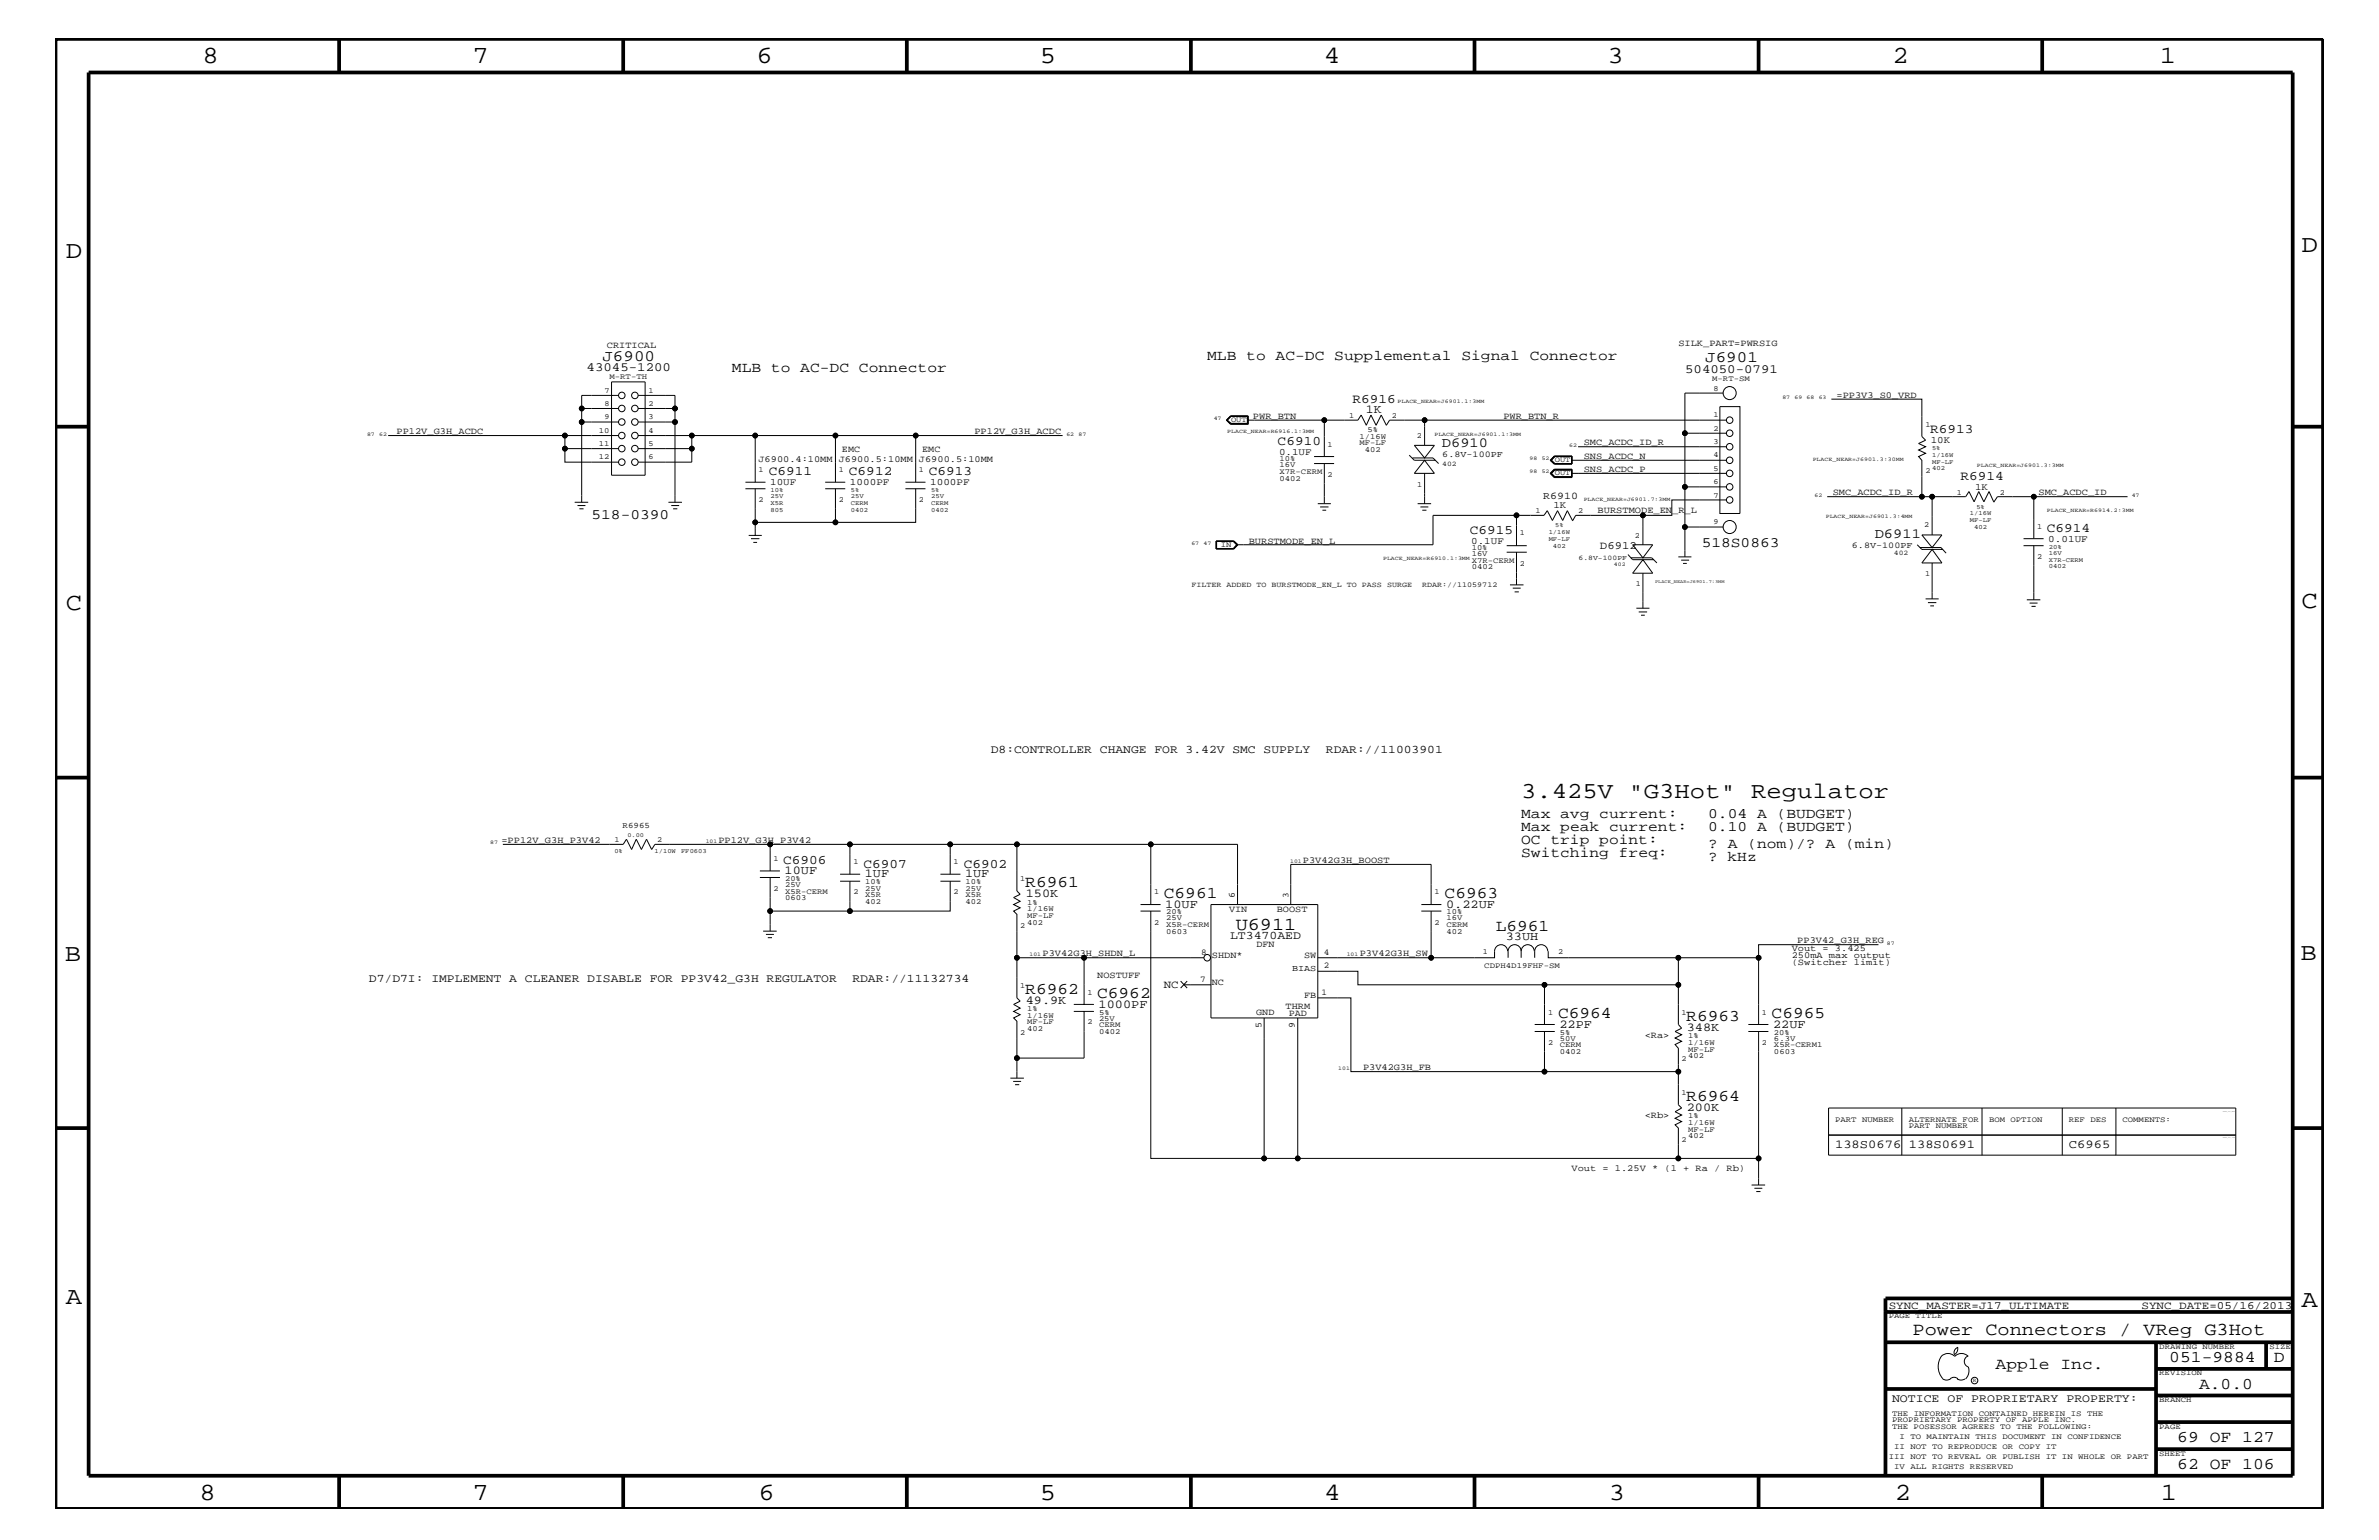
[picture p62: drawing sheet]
<svg xmlns="http://www.w3.org/2000/svg" width="432mm" height="279mm" viewBox="0 0 432 279" stroke-linecap="round" stroke-linejoin="round" font-family="sans-serif">
<defs><g id="words">
<g font-size="4.5">
<text x="36.7" y="11.5">8</text>
<text x="85.8" y="11.5">7</text>
<text x="137.3" y="11.5">6</text>
<text x="188.7" y="11.5">5</text>
<text x="240.3" y="11.5">4</text>
<text x="291.8" y="11.5">3</text>
<text x="343.5" y="11.5">2</text>
<text x="392" y="11.5">1</text>
<text x="11.9" y="46.8">D</text>
<text x="417.7" y="45.7">D</text>
<text x="11.9" y="110.6">C</text>
<text x="417.7" y="110.3">C</text>
<text x="11.8" y="174.3">B</text>
<text x="417.6" y="174.2">B</text>
<text x="11.9" y="236.7">A</text>
<text x="417.7" y="237.1">A</text>
<text x="36.2" y="272.1">8</text>
<text x="85.8" y="272.1">7</text>
<text x="137.7" y="272.1">6</text>
<text x="188.7" y="272.1">5</text>
<text x="240.4" y="272.1">4</text>
<text x="292" y="272.1">3</text>
<text x="343.9" y="272.1">2</text>
<text x="392.2" y="272.1">1</text>
</g>
<text font-size="4.1" x="276.1" y="144.7">3.425V &quot;G3Hot&quot; Regulator</text>
<g font-size="3.3">
<text x="224.3" y="168.7">U6911</text>
<text x="347.1" y="242.3">Power Connectors / VReg G3Hot</text>
</g>
<g font-size="3">
<text x="186.1" y="160.9">R6961</text>
<text x="211.2" y="162.8">C6961</text>
<text x="262.2" y="162.8">C6963</text>
<text x="271.5" y="168.9">L6961</text>
<text x="186.1" y="180.4">R6962</text>
<text x="199.1" y="181">C6962</text>
<text x="282.8" y="184.7">C6964</text>
<text x="306.1" y="185.2">R6963</text>
<text x="321.6" y="184.7">C6965</text>
<text x="306.1" y="199.8">R6964</text>
<text x="362.2" y="248.4">Apple Inc.</text>
<text x="393.7" y="247.1">051-9884</text>
<text x="399.2" y="252">A.0.0</text>
<text x="412.7" y="247.1">D</text>
<text x="395.2" y="261.6">69 OF 127</text>
<text x="395.2" y="266.6">62 OF 106</text>
</g>
<g font-size="2.9">
<text x="109.3" y="65.6">J6900</text>
<text x="309.5" y="65.7">J6901</text>
</g>
<g font-size="2.6">
<text x="219.1" y="65.3">MLB to AC-DC Supplemental Signal Connector</text>
<text x="132.8" y="67.5">MLB to AC-DC Connector</text>
<text x="107.4" y="94.2">518-0390</text>
<text x="308.9" y="99.3">518S0863</text>
<text x="276.1" y="148.4">Max avg current:</text>
<text x="310" y="148.4">0.04 A (BUDGET)</text>
<text x="276.1" y="150.7">Max peak current:</text>
<text x="276.1" y="155.6">Switching freq:</text>
<text x="276.1" y="153.2">OC trip point:</text>
<text x="310" y="153.8">? A (nom)/? A (min)</text>
<text x="310" y="150.7">0.10 A (BUDGET)</text>
<text x="310" y="156.2">? kHz</text>
</g>
<g font-size="2.5">
<text x="261.7" y="81.1">D6910</text>
<text x="340.3" y="97.6">D6911</text>
</g>
<g font-size="2.4">
<text x="245.5" y="73.2">R6916</text>
<text x="231.9" y="80.7">C6910</text>
<text x="350.4" y="78.5">R6913</text>
<text x="139.5" y="86.2">C6911</text>
<text x="154.1" y="86.2">C6912</text>
<text x="168.6" y="86.2">C6913</text>
<text x="355.8" y="87.1">R6914</text>
<text x="266.8" y="96.8">C6915</text>
<text x="371.5" y="96.5">C6914</text>
<text x="142.2" y="156.8">C6906</text>
<text x="156.7" y="157.4">C6907</text>
<text x="174.9" y="157.4">C6902</text>
</g>
<g font-size="2.3">
<text x="106.5" y="67.3">43045-1200</text>
<text x="305.9" y="67.7">504050-0791</text>
</g>
<g font-size="2.2">
<text x="247.9" y="74.9">1K</text>
<text x="142.4" y="158.6">10UF</text>
<text x="157" y="159.2">1UF</text>
<text x="175.2" y="159.2">1UF</text>
<text x="186.2" y="162.8">150K</text>
<text x="211.5" y="164.7">10UF</text>
<text x="262.5" y="164.7">0.22UF</text>
<text x="273.3" y="170.5">33UH</text>
<text x="186.2" y="182.1">49.9K</text>
<text x="199.4" y="182.9">1000PF</text>
<text x="283" y="186.5">22PF</text>
<text x="306.2" y="187">348K</text>
<text x="321.8" y="186.5">22UF</text>
<text x="306.2" y="201.5">200K</text>
<text x="333.1" y="208.3">138S0676 138S0691</text>
<text x="375.5" y="208.3">C6965</text>
</g>
<g font-size="2.1">
<text x="179.8" y="136.6">D8:CONTROLLER CHANGE FOR 3.42V SMC SUPPLY</text>
<text x="240.7" y="136.6">RDAR://11003901</text>
<text x="223.3" y="170.4">LT3470AED</text>
<text x="67" y="178.2">D7/D7I: IMPLEMENT A CLEANER DISABLE FOR PP3V42_G3H REGULATOR</text>
<text x="154.7" y="178.2">RDAR://11132734</text>
<text x="343.4" y="254.4">NOTICE OF PROPRIETARY PROPERTY:</text>
</g>
<g font-size="2">
<text x="290.4" y="99.7">D6912</text>
<text x="211.2" y="179.3">NC</text>
<text x="342.8" y="237.4">SYNC_MASTER=J17_ULTIMATE</text>
<text x="388.7" y="237.4">SYNC_DATE=05/16/2013</text>
</g>
<text font-size="1.9" x="280.1" y="90.5">R6910</text>
<g font-size="1.8">
<text x="232.2" y="82.5">0.1UF</text>
<text x="350.4" y="80.3">10K</text>
<text x="139.8" y="88.1">10UF</text>
<text x="154.3" y="88.1">1000PF</text>
<text x="168.8" y="88.1">1000PF</text>
<text x="358.5" y="88.8">1K</text>
<text x="281.9" y="92.2">1K</text>
<text x="267" y="98.7">0.1UF</text>
<text x="371.8" y="98.4">0.01UF</text>
</g>
<g font-size="1.7">
<text x="110.2" y="63.1">CRITICAL</text>
<text x="304.6" y="62.8">SILK_PART=PWRSIG</text>
<text x="227.4" y="76">PWR_BTN</text>
<text x="272.9" y="76">PWR_BTN_R</text>
<text x="333.3" y="72.2">=PP3V3_S0_VRD</text>
<text x="72" y="78.8">PP12V_G3H_ACDC</text>
<text x="137.7" y="83.8">J6900.4:10MM</text>
<text x="152.2" y="83.8">J6900.5:10MM</text>
<text x="152.8" y="82">EMC</text>
<text x="166.8" y="83.8">J6900.5:10MM</text>
<text x="167.4" y="82">EMC</text>
<text x="176.9" y="78.8">PP12V_G3H_ACDC</text>
<text x="287.4" y="83.3">SNS_ACDC_N</text>
<text x="287.4" y="80.8">SMC_ACDC_ID_R</text>
<text x="287.4" y="85.6">SNS_ACDC_P</text>
<text x="332.7" y="89.9">SMC_ACDC_ID_R</text>
<text x="370" y="89.9">SMC_ACDC_ID</text>
<text x="290" y="93.1">BURSTMODE_EN_R_L</text>
<text x="226.7" y="98.7">BURSTMODE_EN_L</text>
<text x="91" y="152.9">=PP12V_G3H_P3V42</text>
<text x="130.4" y="152.9">PP12V_G3H_P3V42</text>
<text x="236.5" y="156.6">P3V42G3H_BOOST</text>
<text x="223.1" y="165.6">VIN</text>
<text x="224.1" y="163" transform="rotate(-90 224.1 163)">6</text>
<text x="231.7" y="165.6">BOOST</text>
<text x="189.2" y="173.5">P3V42G3H_SHDN_L</text>
<text x="220" y="173.8">SHDN*</text>
<text x="228" y="171.8">DFN</text>
<text x="236.7" y="173.8">SW</text>
<text x="246.8" y="173.5">P3V42G3H_SW</text>
<text x="325.2" y="173.8">250mA max output</text>
<text x="325.2" y="172.6">Vout = 3.425</text>
<text x="326.2" y="171.1">PP3V42_G3H_REG</text>
<text x="199.1" y="177.4">NOSTUFF</text>
<text x="220" y="178.7">NC</text>
<text x="325.2" y="175">(Switcher limit)</text>
<text x="228" y="184.2">GND</text>
<text x="233.3" y="183.1">THRM</text>
<text x="233.9" y="184.3">PAD</text>
<text x="236.7" y="181">FB</text>
<text x="228.9" y="186.5" transform="rotate(-90 228.9 186.5)">5</text>
<text x="235" y="186.5" transform="rotate(-90 235 186.5)">9</text>
<text x="298.5" y="188.3">&lt;Ra&gt;</text>
<text x="247.4" y="194.2">P3V42G3H_FB</text>
<text x="298.5" y="202.9">&lt;Rb&gt;</text>
<text x="285.2" y="212.5">Vout = 1.25V * (1 + Ra / Rb)</text>
</g>
<g font-size="1.6">
<text x="261.8" y="83">6.8V-100PF</text>
<text x="336.1" y="99.5">6.8V-100PF</text>
<text x="233.8" y="163" transform="rotate(-90 233.8 163)">3</text>
<text x="218" y="173.3">8</text>
<text x="240.3" y="173.3">4</text>
<text x="217.8" y="178.2">7</text>
<text x="234.5" y="176.2">BIAS</text>
<text x="240.3" y="175.7">2</text>
<text x="239.9" y="180.5">1</text>
</g>
<text font-size="1.5" x="113" y="150.1">R6965</text>
<g font-size="1.4">
<text x="109.7" y="71.2">7</text>
<text x="110.6" y="68.7">M-RT-TH</text>
<text x="117.7" y="71.2">1</text>
<text x="310.8" y="69.2">M-RT-SM</text>
<text x="311" y="70.9">8</text>
<text x="109.7" y="73.7">8</text>
<text x="109.7" y="76.1">9</text>
<text x="117.7" y="73.7">2</text>
<text x="117.7" y="76.1">3</text>
<text x="223.4" y="76.6">OUT</text>
<text x="244.9" y="75.8">1</text>
<text x="252.6" y="75.8">2</text>
<text x="311" y="75.7">1</text>
<text x="349.5" y="77.4">1</text>
<text x="108.7" y="83.3">12</text>
<text x="108.7" y="78.5">10</text>
<text x="108.7" y="80.9">11</text>
<text x="117.7" y="78.5">4</text>
<text x="117.7" y="80.9">5</text>
<text x="117.7" y="83.3">6</text>
<text x="232.2" y="83.7">10%</text>
<text x="241" y="81.1">1</text>
<text x="246.8" y="80.8">MF-LF</text>
<text x="246.8" y="79.6">1/16W</text>
<text x="247.7" y="82">402</text>
<text x="248.2" y="78.3">5%</text>
<text x="257.1" y="79.4">2</text>
<text x="282.2" y="83.8">OUT</text>
<text x="311" y="83">4</text>
<text x="311" y="78.2">2</text>
<text x="311" y="80.5">3</text>
<text x="137.7" y="85.6">1</text>
<text x="152.2" y="85.6">1</text>
<text x="166.8" y="85.6">1</text>
<text x="232.2" y="87.2">0402</text>
<text x="232.2" y="84.8">16V</text>
<text x="232.2" y="86">X7R-CERM</text>
<text x="241" y="86.5">2</text>
<text x="257.2" y="88.3">1</text>
<text x="282.2" y="86.2">OUT</text>
<text x="311" y="85.4">5</text>
<text x="311" y="87.8">6</text>
<text x="349.5" y="85.9">2</text>
<text x="355.2" y="89.8">1</text>
<text x="363" y="89.8">2</text>
<text x="137.7" y="91.1">2</text>
<text x="152.2" y="91.1">2</text>
<text x="166.8" y="91.1">2</text>
<text x="278.7" y="93.2">1</text>
<text x="286.4" y="93.2">2</text>
<text x="311" y="95.1">9</text>
<text x="311" y="90.3">7</text>
<text x="349.3" y="95.7">2</text>
<text x="369.7" y="96">1</text>
<text x="221.6" y="99.3">IN</text>
<text x="267.1" y="101">16V</text>
<text x="267.1" y="99.9">10%</text>
<text x="275.8" y="97.1">1</text>
<text x="296.8" y="97.6">2</text>
<text x="369.7" y="101.4">2</text>
<text x="216.2" y="106.5">FILTER ADDED TO BURSTMODE_EN_L TO PASS SURGE</text>
<text x="258.1" y="106.5">RDAR://11059712</text>
<text x="267.1" y="102.1">X7R-CERM</text>
<text x="267.1" y="103.3">0402</text>
<text x="275.8" y="102.6">2</text>
<text x="296.9" y="106.4">1</text>
<text x="349.4" y="104.6">1</text>
<text x="111.5" y="152.9">1</text>
<text x="119.3" y="152.9">2</text>
<text x="140.4" y="161.7">2</text>
<text x="140.4" y="156.2">1</text>
<text x="142.5" y="159.9">20%</text>
<text x="142.5" y="160.9">25V</text>
<text x="154.9" y="156.8">1</text>
<text x="157.1" y="161.6">25V</text>
<text x="157.1" y="160.5">10%</text>
<text x="173.1" y="156.8">1</text>
<text x="175.3" y="161.6">25V</text>
<text x="175.3" y="160.5">10%</text>
<text x="185.2" y="159.9">1</text>
<text x="142.5" y="163.4">0603</text>
<text x="142.5" y="162.2">X5R-CERM</text>
<text x="154.9" y="162.2">2</text>
<text x="157.1" y="162.8">X5R</text>
<text x="157.1" y="163.9">402</text>
<text x="173.1" y="162.2">2</text>
<text x="175.3" y="163.9">402</text>
<text x="175.3" y="162.8">X5R</text>
<text x="186.4" y="164.1">1%</text>
<text x="186.4" y="165.3">1/16W</text>
<text x="186.4" y="166.5">MF-LF</text>
<text x="186.4" y="167.8">402</text>
<text x="209.5" y="167.8">2</text>
<text x="209.5" y="162.2">1</text>
<text x="211.7" y="165.9">20%</text>
<text x="211.7" y="167">25V</text>
<text x="260.4" y="167.8">2</text>
<text x="260.4" y="162.2">1</text>
<text x="262.6" y="167">16V</text>
<text x="262.6" y="165.9">10%</text>
<text x="185.2" y="168.3">2</text>
<text x="211.7" y="169.4">0603</text>
<text x="211.7" y="168.2">X5R-CERM</text>
<text x="262.6" y="168.2">CERM</text>
<text x="262.6" y="169.4">402</text>
<text x="269.2" y="173.2">1</text>
<text x="282.8" y="173.2">2</text>
<text x="185.2" y="179.3">1</text>
<text x="269.4" y="175.7">CDPH4D19FHF-SM</text>
<text x="186.4" y="185.9">MF-LF</text>
<text x="186.4" y="184.7">1/16W</text>
<text x="186.4" y="183.5">1%</text>
<text x="197.4" y="185.9">2</text>
<text x="197.4" y="180.5">1</text>
<text x="199.5" y="185.2">25V</text>
<text x="199.5" y="184.1">5%</text>
<text x="281" y="184.1">1</text>
<text x="305.2" y="184.1">1</text>
<text x="319.8" y="184.1">1</text>
<text x="185.2" y="187.7">2</text>
<text x="186.4" y="187.1">402</text>
<text x="199.5" y="186.4">CERM</text>
<text x="199.5" y="187.6">0402</text>
<text x="281" y="189.5">2</text>
<text x="283.1" y="191.2">0402</text>
<text x="283.1" y="188.8">50V</text>
<text x="283.1" y="190">CERM</text>
<text x="283.1" y="187.7">5%</text>
<text x="306.4" y="188.3">1%</text>
<text x="306.4" y="189.5">1/16W</text>
<text x="306.4" y="190.8">MF-LF</text>
<text x="306.4" y="192">402</text>
<text x="319.8" y="189.5">2</text>
<text x="322" y="187.7">20%</text>
<text x="322" y="190">X5R-CERM1</text>
<text x="322" y="191.2">0603</text>
<text x="322" y="188.8">6.3V</text>
<text x="305.2" y="192.6">2</text>
<text x="305.2" y="198.7">1</text>
<text x="306.4" y="202.9">1%</text>
<text x="333.1" y="203.5">PART NUMBER</text>
<text x="346.5" y="203.5">ALTERNATE FOR</text>
<text x="361" y="203.5">BOM OPTION</text>
<text x="375.5" y="203.5">REF DES</text>
<text x="385.2" y="203.5">COMMENTS:</text>
<text x="305.2" y="207.1">2</text>
<text x="306.4" y="205.3">MF-LF</text>
<text x="306.4" y="204.1">1/16W</text>
<text x="306.4" y="206.5">402</text>
<text x="346.5" y="204.7">PART NUMBER</text>
<text x="342.8" y="239.2">PAGE TITLE</text>
<text x="391.9" y="244.7">DRAWING NUMBER</text>
<text x="411.9" y="244.7">SIZE</text>
<text x="391.9" y="249.5">REVISION</text>
<text x="343.4" y="256.8">THE INFORMATION CONTAINED HEREIN IS THE</text>
<text x="391.9" y="254.4">BRANCH</text>
<text x="343.4" y="258">PROPRIETARY PROPERTY OF APPLE INC.</text>
<text x="343.4" y="259.3">THE POSESSOR AGREES TO THE FOLLOWING:</text>
<text x="343.8" y="262.9">II NOT TO REPRODUCE OR COPY IT</text>
<text x="344.8" y="261.1">I TO MAINTAIN THIS DOCUMENT IN CONFIDENCE</text>
<text x="391.9" y="259.3">PAGE</text>
<text x="342.8" y="264.7">III NOT TO REVEAL OR PUBLISH IT IN WHOLE OR PART</text>
<text x="343.8" y="266.6">IV ALL RIGHTS RESERVED</text>
<text x="391.9" y="264.1">SHEET</text>
</g>
<g font-size="1.3">
<text x="261.8" y="84.5">402</text>
<text x="286.5" y="101.5">6.8V-100PF</text>
<text x="343.7" y="100.8">402</text>
</g>
<g font-size="1.2">
<text x="350.7" y="82.8">1/16W</text>
<text x="350.7" y="81.6">5%</text>
<text x="139.9" y="89.3">10%</text>
<text x="154.4" y="89.3">5%</text>
<text x="169" y="89.3">5%</text>
<text x="350.7" y="84.1">MF-LF</text>
<text x="350.7" y="85.3">402</text>
<text x="139.9" y="92.8">805</text>
<text x="139.9" y="90.4">25V</text>
<text x="139.9" y="91.6">X5R</text>
<text x="154.4" y="91.6">CERM</text>
<text x="154.4" y="92.8">0402</text>
<text x="154.4" y="90.4">25V</text>
<text x="169" y="91.6">CERM</text>
<text x="169" y="92.8">0402</text>
<text x="169" y="90.4">25V</text>
<text x="282.3" y="95.7">5%</text>
<text x="357.5" y="93.5">1/16W</text>
<text x="357.5" y="94.8">MF-LF</text>
<text x="358.3" y="96">402</text>
<text x="358.7" y="92.3">5%</text>
<text x="281.1" y="96.9">1/16W</text>
<text x="281.1" y="98.2">MF-LF</text>
<text x="281.9" y="99.3">402</text>
<text x="371.9" y="100.7">16V</text>
<text x="371.9" y="99.6">20%</text>
<text x="371.9" y="101.9">X7R-CERM</text>
<text x="371.9" y="103.1">0402</text>
<text x="111.5" y="154.7">0%</text>
<text x="118.8" y="154.7">1/10W</text>
<text x="123.6" y="154.7">FF0603</text>
</g>
<text font-size="1.1" x="113.9" y="151.8">0.00</text>
<g font-size="1">
<text x="220.3" y="76.2">47</text>
<text x="253.7" y="73.2">PLACE_NEAR=J6901.1:3MM</text>
<text x="323.5" y="72.4">87</text>
<text x="325.7" y="72.4">69</text>
<text x="327.9" y="72.4">68</text>
<text x="330.1" y="72.4">63</text>
<text x="66.6" y="79">87</text>
<text x="68.8" y="79">62</text>
<text x="193.5" y="79">62</text>
<text x="195.7" y="79">87</text>
<text x="222.8" y="78.6">PLACE_NEAR=R6916.1:3MM</text>
<text x="260.3" y="79.2">PLACE_NEAR=J6901.1:3MM</text>
<text x="277.6" y="83.5">98</text>
<text x="279.8" y="83.5">52</text>
<text x="284.8" y="81.1">62</text>
<text x="329" y="83.6">PLACE_NEAR=J6901.3:30MM</text>
<text x="277.6" y="85.9">98</text>
<text x="279.8" y="85.9">52</text>
<text x="358.8" y="84.7">PLACE_NEAR=J6901.3:3MM</text>
<text x="287.4" y="91">PLACE_NEAR=J6901.7:3MM</text>
<text x="329.4" y="90.1">62</text>
<text x="331.4" y="94">PLACE_NEAR=J6901.3:4MM</text>
<text x="371.5" y="92.8">PLACE_NEAR=R6914.2:3MM</text>
<text x="386.9" y="90.1">47</text>
<text x="216.2" y="98.8">67</text>
<text x="218.4" y="98.8">47</text>
<text x="251" y="101.5">PLACE_NEAR=R6910.1:3MM</text>
<text x="292.9" y="102.7">402</text>
<text x="89" y="153.2">87</text>
<text x="128.1" y="152.9">101</text>
<text x="234.2" y="156.6">101</text>
<text x="186.9" y="173.5">101</text>
<text x="244.4" y="173.5">101</text>
<text x="342.5" y="171.4">87</text>
<text x="242.9" y="194.2">101</text>
<text x="358.1" y="250.7">R</text>
</g>
<text font-size=".8" x="300.4" y="105.8">PLACE_NEAR=J6901.7:3MM</text>
</g></defs>
<g fill="none" stroke="#000" stroke-width=".18">
<path d="M70.4 79h41.9M102.5 79v2.4M105.6 76.6v14.5M111 69.3h6.1v16.9h-6.1zM112.3 74.1h-6.7v2.5h6.7M112.3 71.7h-6.7v2.4M115.8 74.1h6.7v17M115.8 79h9.8v2.4M115.8 71.7h6.7v2.4M115.8 76.6h6.7M125.6 79h11.5M137.1 79h14.5v8.5"/>
<path d="M137.1 79v8.5M151.6 79h14.6v8.5M166.2 79h26.7M222.6 76.2l.8-.7h3.2v1.5h-3.2zM222.7 76.2l.7 .6h3.1M223.4 75.5l-.7 .7M223.4 75.6l-.6 .6 .6 .6M226.4 76.2h14M226.4 75.6v1.2M226.5 75.5v1.4h-3.1l-.7-.7M226.5 75.6h-3.1l-.7 .6M258.6 76.2h54.8"/>
<path d="M312.2 73.8h3.6v19.4h-3.6zM312.8 71.3h-7v7.3M313.4 78.6h-7.6v9.7h7.6M332.4 72.4h16.4v6.8l.7 .7-1.3 .6 1.3 .6-1.3 .5 1.3 .6-1.3 .6 .6 .7v6.6M104.3 91.1h2.5M104.8 91.7h1.5M105.2 92.3h.7M112.3 81.4h-9.8v2.4h9.8M115.8 81.4h9.8v2.4h-9.8M121.3 91.1h2.5M121.8 91.7h1.5M122.2 92.3h.7"/>
<path d="M135.3 88.7h3.6M135.3 87.5h3.6M135.9 97.1h2.4M136.3 97.7h1.5M136.7 98.4h.7M137.1 88.7v6.1h14.5v-6.1M137.1 94.8v2.3M149.8 88.7h3.6M149.8 87.5h3.6M164.3 88.7h3.7M164.3 87.5h3.7M166.2 88.7v6.1h-14.6"/>
<path d="M220.8 98.2h3.1l.6 .6-.6 .7h-3.1zM223.9 98.2l.6 .6M223.9 98.2h-3.2v1.4h3.2M223.9 98.2l.8 .6-.8 .8M223.9 98.2l.7 .6-.7 .8M224.5 98.8l-.6 .7M238.5 84.1h3.6M238.5 82.8h3.6M239.2 91.4h2.4M239.6 92h1.5M240 92.6h.7M240.4 84.1v7.3"/>
<path d="M255.8 82.6l.9 .9h3.8M256.4 83.1h3.7l1 1M256.7 80.8h3.7l-1.8 2.3zM257.3 91.4h2.5M257.8 92h1.4M258.1 92.6h.8M258.6 83.5l1.8 2.4h-3.7zM258.6 80.8v-4.6h-6.4l-.6 1-.9-1.9-.9 1.9-1-1.9-.8 1.9-.9-1.9-.6 .9h-6.1v6.6M258.6 85.9v5.5M273.5 99h3.6M275.3 93.5h-15.2v5.3h-35.6M282.1 82.7l-.8 .8 .8 .7"/>
<path d="M282.1 82.7h3.2v1.5h-3.2M282.1 85.1h3.2v1.5h-3.2l-.8-.7zM282.1 82.7l-.7 .8 .7 .7M282.2 82.8l-.6 .7 .6 .6M282.2 82.8l-.7 .7 .7 .6M282.2 82.8h3v1.3h-3M282.2 85.2l-.7 .7 .7 .7M285.2 85.3h-3l-.6 .6 .6 .6h3M285.2 85.2v1.4M285.2 83.5h28.2M285.2 85.9h28.2M285.3 85.2h-3.2l-.7 .7 .7 .7h3.2"/>
<path d="M285.4 94.4l-.9-1.7-.9 1.7-.9-1.7-.9 1.7-1-1.7-.6 .8h-4.9v5.5M285.4 94.5l.6-1h12.2v5.3M286.4 81.1h27M296.3 98.8h3.7l-1.8 2.4zM305.8 88.3v7.3M312.8 95.6h-7v5.4M313.4 90.7h-10v2.8h-5.2M331.6 90.1h19.1M348 98.8l.8 .9h3.8M348.5 99.3h3.8l.9 1.1M348.8 97.1h3.7l-1.8 2.2zM350.7 99.7l1.8 2.4h-3.7z"/>
<path d="M361.9 91l-.9-1.8-.9 1.8-.9-1.8-.9 1.8-.9-1.8-.6 .9h-6.1v7M367.3 97.7h3.6M367.3 99h3.6M369.1 99v9.8M369.1 90.1h-6.6l-.6 1M386.2 90.1h-17.1v7.6M273.5 100.2h3.6M274.1 106.1h2.4M274.6 106.7h1.4M274.9 107.4h.8M275.3 100.2v5.9M295.5 100.6l.8 .9h3.8"/>
<path d="M296 101.2h3.8l.9 .9M297 110.3h2.4M297.4 111h1.6M297.9 111.6h.6M298.2 101.5l1.8 2.5h-3.7zM298.2 104v6.3M304.6 101h2.4M305.1 101.6h1.5M305.5 102.2h.7M349.5 108.7h2.4M349.9 109.3h1.6M350.4 109.9h.6"/>
<path d="M350.7 102.1v6.6M367.9 108.8h2.4M368.4 109.4h1.4M368.7 110h.8M91.3 153.2h21.8l.6-.9 .9 1.8 .9-1.8 .9 1.8 .9-1.8 1 1.8 .6-.9h20.9M137.9 159.2h3.7M137.9 158h3.7M139.8 159.2v9.7M152.5 159.9h3.6M152.5 158.6h3.6M154.3 159.9v5.4h-14.5M154.3 153.2h-14.5v4.8"/>
<path d="M154.3 153.2h30.3M154.3 153.2v5.4M170.7 159.9h3.6M170.7 158.6h3.6M172.5 159.9v5.4h-18.2M172.5 153.2v5.4M208.9 153.2h-24.3v8.5l.6 .5-1.2 .6 1.2 .7-1.2 .6 1.2 .6-1.2 .6 .6 .6v15.1l.6 .6-1.2 .6 1.2 .7-1.2 .6 1.2 .6-1.2 .6 .6 .6v10.3M138.5 168.9h2.5M139 169.5h1.5M139.4 170.1h.7M184.6 173.8h12.2v8.4M196.8 173.8h21.7"/>
<path d="M207 164.1h3.7M207 165.3h3.7M208.9 165.3v44.9h20.5v-25.5M208.9 164.1v-10.9h15.7v10.9M214.3 178l1.2 1.3M214.9 178.7h4.9M215.5 178l-1.2 1.3M219.8 164.1h19.4v20.6h-19.4zM234.3 164.1v-7.3h25.5v7.3M239.2 176.2h7.3v2.5h33.8v7.2M258 164.1h3.6M258 165.3h3.6"/>
<path d="M259.8 165.3v8.5M273.6 172.6a1.19 1.19 0 0 0-1.1-1.2 1.19 1.19 0 0 0-1.2 1.2v1.2h-32.1M276.1 172.6a1.19 1.19 0 0 1 1.2-1.2 1.19 1.19 0 0 1 1.2 1.2M276.1 172.6a1.19 1.19 0 0 0-1.2-1.2 1.19 1.19 0 0 0-1.2 1.2v1.2M276.1 172.6v1.2M280.3 178.7h24.3M280.9 172.6a1.19 1.19 0 0 0-1.2-1.2 1.19 1.19 0 0 0-1.1 1.2v1.2M281 172.6v1.2h23.6v12.1l.6 .6-1.2 .6 1.2 .6-1.2 .6 1.2 .6-1.2 .6 .6 .7v10.2l.6 .6-1.2 .7 1.2 .6-1.2 .6 1.2 .6-1.2 .6 .6 .6v5.5h-69.1v-25.5M304.6 173.8h14.6v12.1M341 171.4h-21.8v2.4M183.4 195.6h2.4M183.9 196.2h1.4"/>
<path d="M184.2 196.8h.8M194.9 183.5h3.6M194.9 182.2h3.6M196.8 183.5v8.5h-12.2M239.2 181h6v13.4h35.1M278.6 187.1h3.6M278.6 185.9h3.6M280.3 187.1v7.3h24.3M317.3 187.1h3.7M317.3 185.9h3.7M319.2 187.1v27.9M229.4 210.2h6.1"/>
<path d="M304.6 210.2h14.6M317.9 215h2.5M318.4 215.6h1.5M318.8 216.2h.7M331.9 201h73.9v8.6h-73.9zM331.9 205.9h73.9M345.2 201v8.6M359.7 201v8.6M374.3 201v8.6M384 201v8.6M352.3 246.1a1.72 1.72 0 0 1 2.5 0 1.69 1.69 0 0 1 2.4 0M352.4 246a3.2 3.2 0 0 0 .4 4.3l.8 .1 .4-.2"/>
<path d="M354 250.2l.7-.3 .7 .3M355.2 250.2l.7 .2 .7-.2M355.3 244.4v.3a1.18 1.18 0 0 1-.6 1.1M355.4 244.4a.99 .99 0 0 0-.6 1.4M357.2 246a1.04 1.04 0 0 0-.7 1 1.04 1.04 0 0 0 .7 1M357.3 248l.1 .7a2.11 2.11 0 0 1-.6 1.5"/>
<circle cx="102.5" cy="79" r=".42"/>
<circle cx="105.6" cy="74.1" r=".42"/>
<circle cx="105.6" cy="76.6" r=".42"/>
<circle cx="112.9" cy="71.7" r=".59"/>
<circle cx="112.9" cy="74.1" r=".59"/>
<circle cx="112.9" cy="76.6" r=".59"/>
<circle cx="112.9" cy="79" r=".59"/>
<circle cx="115.2" cy="71.7" r=".59"/>
<circle cx="115.2" cy="76.6" r=".59"/>
<circle cx="115.2" cy="74.1" r=".59"/>
<circle cx="115.2" cy="79" r=".59"/>
<circle cx="122.5" cy="74.1" r=".42"/>
<circle cx="122.5" cy="76.6" r=".42"/>
<circle cx="125.6" cy="79" r=".42"/>
<circle cx="137.1" cy="79" r=".42"/>
<circle cx="151.6" cy="79" r=".42"/>
<circle cx="166.2" cy="79" r=".42"/>
<circle cx="240.4" cy="76.2" r=".42"/>
<circle cx="258.6" cy="76.2" r=".42"/>
<circle cx="305.8" cy="78.6" r=".42"/>
<circle cx="313.9" cy="71.3" r="1.19"/>
<circle cx="313.9" cy="76.2" r=".59"/>
<circle cx="313.9" cy="78.6" r=".59"/>
<circle cx="102.5" cy="81.4" r=".42"/>
<circle cx="112.9" cy="81.4" r=".59"/>
<circle cx="112.9" cy="83.8" r=".59"/>
<circle cx="115.2" cy="81.4" r=".59"/>
<circle cx="115.2" cy="83.8" r=".59"/>
<circle cx="125.6" cy="81.4" r=".42"/>
<circle cx="137.1" cy="94.8" r=".42"/>
<circle cx="151.6" cy="94.8" r=".42"/>
<circle cx="275.3" cy="93.5" r=".42"/>
<circle cx="298.2" cy="93.5" r=".42"/>
<circle cx="305.8" cy="88.3" r=".42"/>
<circle cx="305.8" cy="95.6" r=".42"/>
<circle cx="313.9" cy="95.6" r="1.19"/>
<circle cx="313.9" cy="83.5" r=".59"/>
<circle cx="313.9" cy="81.1" r=".59"/>
<circle cx="313.9" cy="90.7" r=".59"/>
<circle cx="313.9" cy="85.9" r=".59"/>
<circle cx="313.9" cy="88.3" r=".59"/>
<circle cx="348.8" cy="90.1" r=".42"/>
<circle cx="350.7" cy="90.1" r=".42"/>
<circle cx="369.1" cy="90.1" r=".42"/>
<circle cx="139.8" cy="153.2" r=".42"/>
<circle cx="154.3" cy="153.2" r=".42"/>
<circle cx="172.5" cy="153.2" r=".42"/>
<circle cx="184.6" cy="153.2" r=".42"/>
<circle cx="208.9" cy="153.2" r=".42"/>
<circle cx="139.8" cy="165.3" r=".42"/>
<circle cx="154.3" cy="165.3" r=".42"/>
<circle cx="184.6" cy="173.8" r=".42"/>
<circle cx="196.8" cy="173.8" r=".42"/>
<circle cx="219.1" cy="173.8" r=".59"/>
<circle cx="259.8" cy="173.8" r=".42"/>
<circle cx="280.3" cy="178.7" r=".42"/>
<circle cx="304.6" cy="178.7" r=".42"/>
<circle cx="304.6" cy="173.8" r=".42"/>
<circle cx="319.2" cy="173.8" r=".42"/>
<circle cx="184.6" cy="192" r=".42"/>
<circle cx="280.3" cy="194.4" r=".42"/>
<circle cx="304.6" cy="194.4" r=".42"/>
<circle cx="229.4" cy="210.2" r=".42"/>
<circle cx="235.5" cy="210.2" r=".42"/>
<circle cx="304.6" cy="210.2" r=".42"/>
<circle cx="319.2" cy="210.2" r=".42"/>
<circle cx="358.4" cy="250.5" r=".59"/>
</g>
<g fill="none" stroke="#000" stroke-width=".68" stroke-linecap="butt">
<path d="M10.1 7.1h411.5v266.7h-411.5zM16.1 13.2h400v254.5h-400zM61.6 7.1v6.1M113.1 7.1v6.1M164.6 7.1v6.1M216.2 7.1v6.1M267.6 7.1v6.1M319.2 7.1v6.1M370.7 7.1v6.1M10.1 77.4h6M416.1 77.4h5.5M10.1 141.1h6"/>
<path d="M416.1 141.1h5.5M10.1 204.7h6M416.1 204.7h5.5M342.2 238h73.9M416.1 235.6h-73.9v32.1M342.2 243.5h73.9M342.2 252h49.1M391.3 248.4h24.8M391.3 243.5v24.2M391.3 258h24.8M391.3 253.2h24.8M411.3 243.5v4.9"/>
<path d="M61.6 267.7v6.1M113.1 267.7v6.1M164.6 267.7v6.1M216.2 268v5.8M267.6 267.7v6.1M319.2 267.7v6.1M370.7 267.7v6.1M391.3 262.9h24.8"/>
</g>
<g fill="#000">
<circle cx="102.5" cy="79" r=".42"/>
<circle cx="105.6" cy="74.1" r=".42"/>
<circle cx="105.6" cy="76.6" r=".42"/>
<circle cx="122.5" cy="74.1" r=".42"/>
<circle cx="122.5" cy="76.6" r=".42"/>
<circle cx="125.6" cy="79" r=".42"/>
<circle cx="137.1" cy="79" r=".42"/>
<circle cx="151.6" cy="79" r=".42"/>
<circle cx="166.2" cy="79" r=".42"/>
<circle cx="240.4" cy="76.2" r=".42"/>
<circle cx="258.6" cy="76.2" r=".42"/>
<circle cx="305.8" cy="78.6" r=".42"/>
<circle cx="102.5" cy="81.4" r=".42"/>
<circle cx="125.6" cy="81.4" r=".42"/>
<circle cx="137.1" cy="94.8" r=".42"/>
<circle cx="151.6" cy="94.8" r=".42"/>
<circle cx="275.3" cy="93.5" r=".42"/>
<circle cx="298.2" cy="93.5" r=".42"/>
<circle cx="305.8" cy="88.3" r=".42"/>
<circle cx="305.8" cy="95.6" r=".42"/>
<circle cx="348.8" cy="90.1" r=".42"/>
<circle cx="350.7" cy="90.1" r=".42"/>
<circle cx="369.1" cy="90.1" r=".42"/>
<circle cx="139.8" cy="153.2" r=".42"/>
<circle cx="154.3" cy="153.2" r=".42"/>
<circle cx="172.5" cy="153.2" r=".42"/>
<circle cx="184.6" cy="153.2" r=".42"/>
<circle cx="208.9" cy="153.2" r=".42"/>
<circle cx="139.8" cy="165.3" r=".42"/>
<circle cx="154.3" cy="165.3" r=".42"/>
<circle cx="184.6" cy="173.8" r=".42"/>
<circle cx="196.8" cy="173.8" r=".42"/>
<circle cx="259.8" cy="173.8" r=".42"/>
<circle cx="280.3" cy="178.7" r=".42"/>
<circle cx="304.6" cy="178.7" r=".42"/>
<circle cx="304.6" cy="173.8" r=".42"/>
<circle cx="319.2" cy="173.8" r=".42"/>
<circle cx="184.6" cy="192" r=".42"/>
<circle cx="280.3" cy="194.4" r=".42"/>
<circle cx="304.6" cy="194.4" r=".42"/>
<circle cx="229.4" cy="210.2" r=".42"/>
<circle cx="235.5" cy="210.2" r=".42"/>
<circle cx="304.6" cy="210.2" r=".42"/>
<circle cx="319.2" cy="210.2" r=".42"/>
</g>
<use href="#words"/>
</svg>
